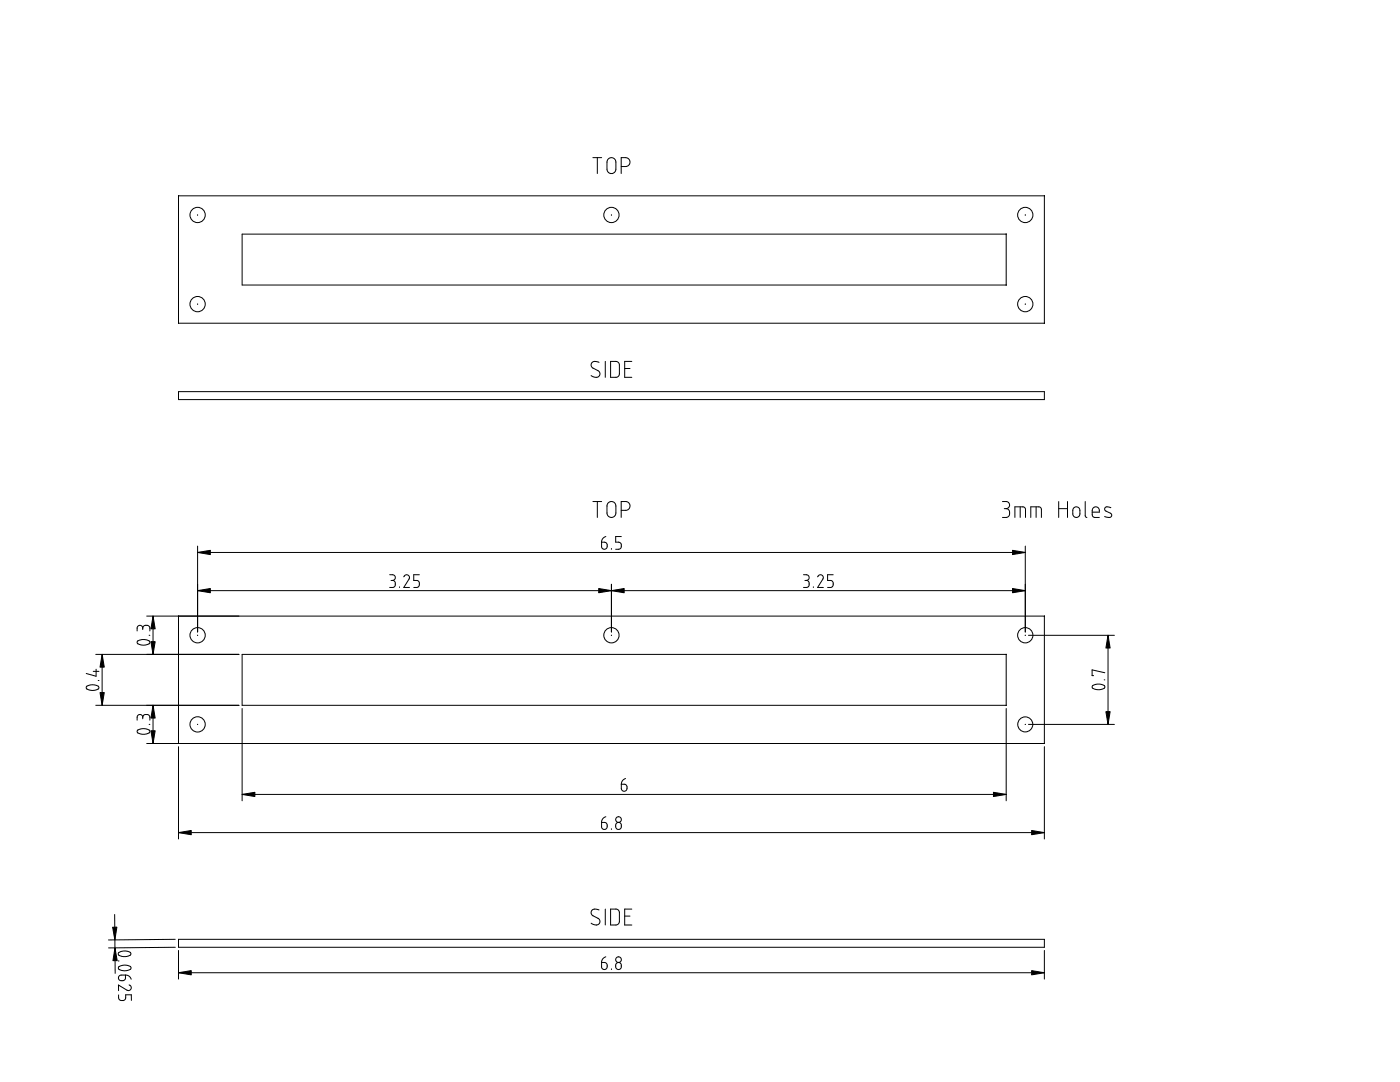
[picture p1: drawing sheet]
<svg xmlns="http://www.w3.org/2000/svg" width="279mm" height="216mm" viewBox="0 0 279 216" stroke-linecap="round" stroke-linejoin="round" font-family="sans-serif">
<g fill="none" stroke="#000" stroke-width=".2">
<path d="M35.6 39.1h172.8v25.4h-172.8zM118.3 31.5h1.8M119.2 31.5v3.1M121.3 31.8l.8-.3 .5 .1 .3 .4v2l-.2 .4-.4 .2-.7-.1-.4-.5-.1-1.7zM124 33.2h1.1l.4-.2 .2-.8-.2-.5-.6-.2h-.9v3.1M39.4 42.9h.1M48.3 46.7h152.5v10.2h-152.5zM122 42.9h.1M204.6 42.9h.1M35.6 78.1h172.8v1.6h-172.8zM39.5 60.7h-.1M119.5 72.3l-1.1-.1-.3 .2-.1 .5 .3 .5 1.3 .7 .1 .4v.4l-.6 .4-.5-.1-.6-.2"/>
<path d="M120.8 72.1v3.2M121.9 72.1h1.2l.5 .5v2.1l-.4 .5-1.3 .1zM124.7 73.5h1M126.1 72.1h-1.4v3.2h1.4M204.6 60.7h.1M39.4 109v17.1M39.4 117.9h165.2M39.4 110.2h165.2M77.8 114.7h.7l.3 .3 .1 .5-.6 .3M78 115.8h.3M78.3 115.8l.5 .3 .1 .8-.4 .3h-.7M79.7 117.1v.1"/>
<path d="M80.6 115.1l.2-.3 .4-.1 .4 .2 .1 .3-1.1 2h1.1M83.7 114.7h-1.1v1.1h.7l.4 .5-.2 .8-.3 .1h-.6M118.3 100.1h1.8M119.2 100.1v3.2M120.1 108.2h.5l.5 .2 .1 .7-.2 .4-.5 .1-.3-.2zM120.9 107.1l-.7 .4-.1 .7M121.4 100.4l.5-.3h.4l.6 .5v2l-.2 .3-.5 .3-.6-.1-.4-.5-.1-1.7zM122 109.5v.1M122 116.6v9.5M124 101.8h1l.6-.3 .1-.7-.3-.6-.4-.1h-1v3.2M124 107.1h-1.1v1.1h.7l.4 .4v.6l-.2 .3-.3 .1h-.6M160.4 114.7h.7l.3 .3v.6l-.5 .2"/>
<path d="M160.6 115.8h.3M160.9 115.8l.5 .3v.8l-.4 .3h-.6M162.3 117.1v.1M163.2 115.1l.2-.3 .4-.1 .3 .1 .2 .4-1.1 2h1.1M166.3 114.7h-1.1v1.1h.7l.4 .5v.5l-.3 .4h-.8M200.1 100.1h.9l.4 .3 .1 .3-.1 .5-.6 .3M200.4 101.5h.4M200.8 101.5l.5 .2 .1 .2v.9l-.4 .4-.9 .1M202.5 103.3v-2.2h1.7l.3 .2 .2 .3v1.7M203.6 101.1v2.2M204.6 109v17.1M205.7 103.3v-2.2h1.7l.3 .2 .1 .3v1.7"/>
<path d="M206.8 101.1v2.2M211.3 101.5h1.7M211.3 100.1v3.2M213 100.1v3.2M214.2 101.4l.7-.3 .4 .2 .2 .3v1.1l-.5 .5h-.5l-.4-.5v-1zM216.6 100.1v2.9l.3 .3M218 102.2h1.4v-.6l-.3-.3-.5-.2-.5 .3-.1 .4v.9l.1 .3 .3 .2 1 .1M221.7 101.3l-1-.1-.2 .4 .2 .4 1.1 .5 .1 .2-.1 .4-.6 .2-.7-.2M17.3 137l1.1-.4 1.2 .3a.61 .61 0 0 1-.1 .7 .61 .61 0 0 1-.6 .1l-.8 .1-.6-.3a.35 .35 0 0 1-.2-.5zM18.6 134h1.1M19.1 130.6h28.6M19.2 133.5v1.4l-2-.5"/>
<path d="M19.6 135.8h.1M20.4 130.6v10.1M27.5 127.9l.8-.3 1.3 .2a.43 .43 0 0 1 .3 .5 .43 .43 0 0 1-.6 .3l-.8 .1-.9-.2a.33 .33 0 0 1-.1-.6zM28.5 125.3l-.2-.4-.5-.1-.4 .3v.8M28.5 125.3l.3-.4 .7-.1 .4 .4v.7M28.5 125.3v.3M29.3 122.9h179.1v25.5h-179.1M29.8 126.8h.1M30.5 122.9v7.7M35.6 122.9v25.5M39.4 126.7l.1 .1M48.3 130.6h152.5v10.2l-152.5-.1z"/>
<path d="M122 126.7v.1M204.6 126.7v.1M205.3 126.8h17.1M218.1 136.8l.9-.3 1.3 .2a.48 .48 0 0 1 .1 .6 .48 .48 0 0 1-.6 .3h-.8l-.8-.2a.36 .36 0 0 1-.2-.2 .36 .36 0 0 1 .1-.4zM220.4 135.7h.1M220.5 134.2l-2.5-.5v1.1h.2M221.1 126.8v17.7M19.1 140.7h28.6M27.5 145.7l.9-.3 1.2 .2a.44 .44 0 0 1 .3 .6 .44 .44 0 0 1-.6 .2l-.9 .1-.8-.2a.36 .36 0 0 1-.1-.6zM28.5 143.1l-.3-.5-.6 .1-.2 .3v.7M28.5 143.1l.3-.5h.7l.4 .4v.7M28.5 143.1v.3"/>
<path d="M29.8 144.5h.1M30.5 140.7v7.7M35.6 149v18.4M39.5 144.5l-.1 .1M48.3 141.4v18.4M48.3 158.5h152.5M124 156.5h.7l.3 .2 .1 .8-.3 .3-.4 .1-.3-.3zM124.8 155.3l-.6 .5-.2 .7M200.8 141.4v18.4M204.6 144.5v.1M205.3 144.5h17.1M208.4 149v18.4"/>
<path d="M35.6 166.1h172.8M120.1 164.1h.6l.4 .2 .1 .7-.3 .4-.4 .1-.4-.2zM120.9 163l-.7 .4-.1 .7M122 165.4v.1M123 164.3l.6-.2 .3 .2 .1 .8-.3 .4h-.5l-.3-.4zM22.9 182.5l.1 11.7M23.6 191.7h.1M23.7 190.1l.9-.3 1.3 .2a.43 .43 0 0 1 .2 .5 .43 .43 0 0 1-.6 .3l-.9 .1-.7-.2a.35 .35 0 0 1-.2-.6zM23.7 193l1-.4 1.2 .2a.44 .44 0 0 1 .2 .5 .44 .44 0 0 1-.5 .3l-.8 .1-.8-.2-.3-.2zM23.7 198.5l.1 .9 .4 .2h.4l.4-.3 .1-.8h1.1v1.1M23.8 194.7l.3-.1h.9v.8l-.4 .3-.7-.1-.3-.3zM25 194.6l.8 .2 .4 .6"/>
<path d="M25.8 196.5l.3 .2 .1 .4-.1 .3-.4 .3-.3-.1-1.8-1 .1 1.1M35 187.4l-13.3 .2M35 189l-13.3 .1M35.6 187.4h172.8v1.6h-172.8zM35.6 189.7v5.7M35.6 194.1h172.8M119.5 181.6l-.6-.2-.6 .1-.3 .3v.4l.2 .4 1.4 .8 .1 .4-.1 .5-.3 .2-.4 .1-.9-.4M120.1 192l.7 .1 .3 .2 .1 .7-.2 .3-.5 .2-.3-.2zM120.8 181.4v3.2M120.9 190.9l-.7 .5-.1 .6M121.9 181.4h1.2l.5 .5v2.1l-.1 .3-.4 .2-1.2 .1zM122 193.3v.2"/>
<path d="M123.1 192.2l.5-.1 .4 .3v.7l-.4 .3h-.5l-.2-.3v-.6zM124.7 182.8h1M126.1 181.4h-1.4v3.2h1.4M208.4 189.7v5.7"/>
<circle cx="39.4" cy="42.9" r="1.52"/>
<circle cx="122" cy="42.9" r="1.52"/>
<circle cx="204.6" cy="42.9" r="1.52"/>
<circle cx="39.4" cy="60.7" r="1.52"/>
<circle cx="204.6" cy="60.7" r="1.52"/>
<circle cx="39.4" cy="126.8" r="1.52"/>
<circle cx="122" cy="126.8" r="1.52"/>
<circle cx="204.6" cy="126.8" r="1.52"/>
<circle cx="39.4" cy="144.5" r="1.52"/>
<circle cx="204.6" cy="144.5" r="1.5"/>
<circle cx="123.4" cy="163.5" r=".56"/>
<circle cx="123.4" cy="191.5" r=".56"/>
</g>
<g fill="#000" stroke="#000" stroke-width=".2">
<path d="M39.4 117.9l2.6-.5v.9zM39.4 110.2l2.6-.4v.9zM119.5 117.4l2.5 .5-2.5 .4zM122 117.9l2.6-.5v.9zM202.1 117.4l2.5 .5-2.5 .4zM202.1 109.8l2.5 .4-2.5 .5zM20.4 130.6l.4 2.5h-.8zM30.5 122.9l.5 2.6h-.9zM30.1 128h.9l-.5 2.6zM221.1 126.8l.5 2.5h-.9zM20 138.2h.8l-.4 2.5zM30.1 145.8h.9l-.5 2.6z"/>
<path d="M30.5 140.7l.5 2.6h-.9zM48.3 158.5l2.6-.4v.8zM198.3 158.1l2.5 .4-2.5 .4zM220.7 142h.9l-.5 2.5zM35.6 166.1l2.6-.4v.9zM205.9 165.7l2.5 .4-2.5 .5zM22.5 185h.8l-.4 2.6zM22.9 189.1l.5 2.6h-.9zM35.6 194.1l2.6-.4v.8zM205.9 193.7l2.5 .4-2.5 .4z"/>
</g>
</svg>
